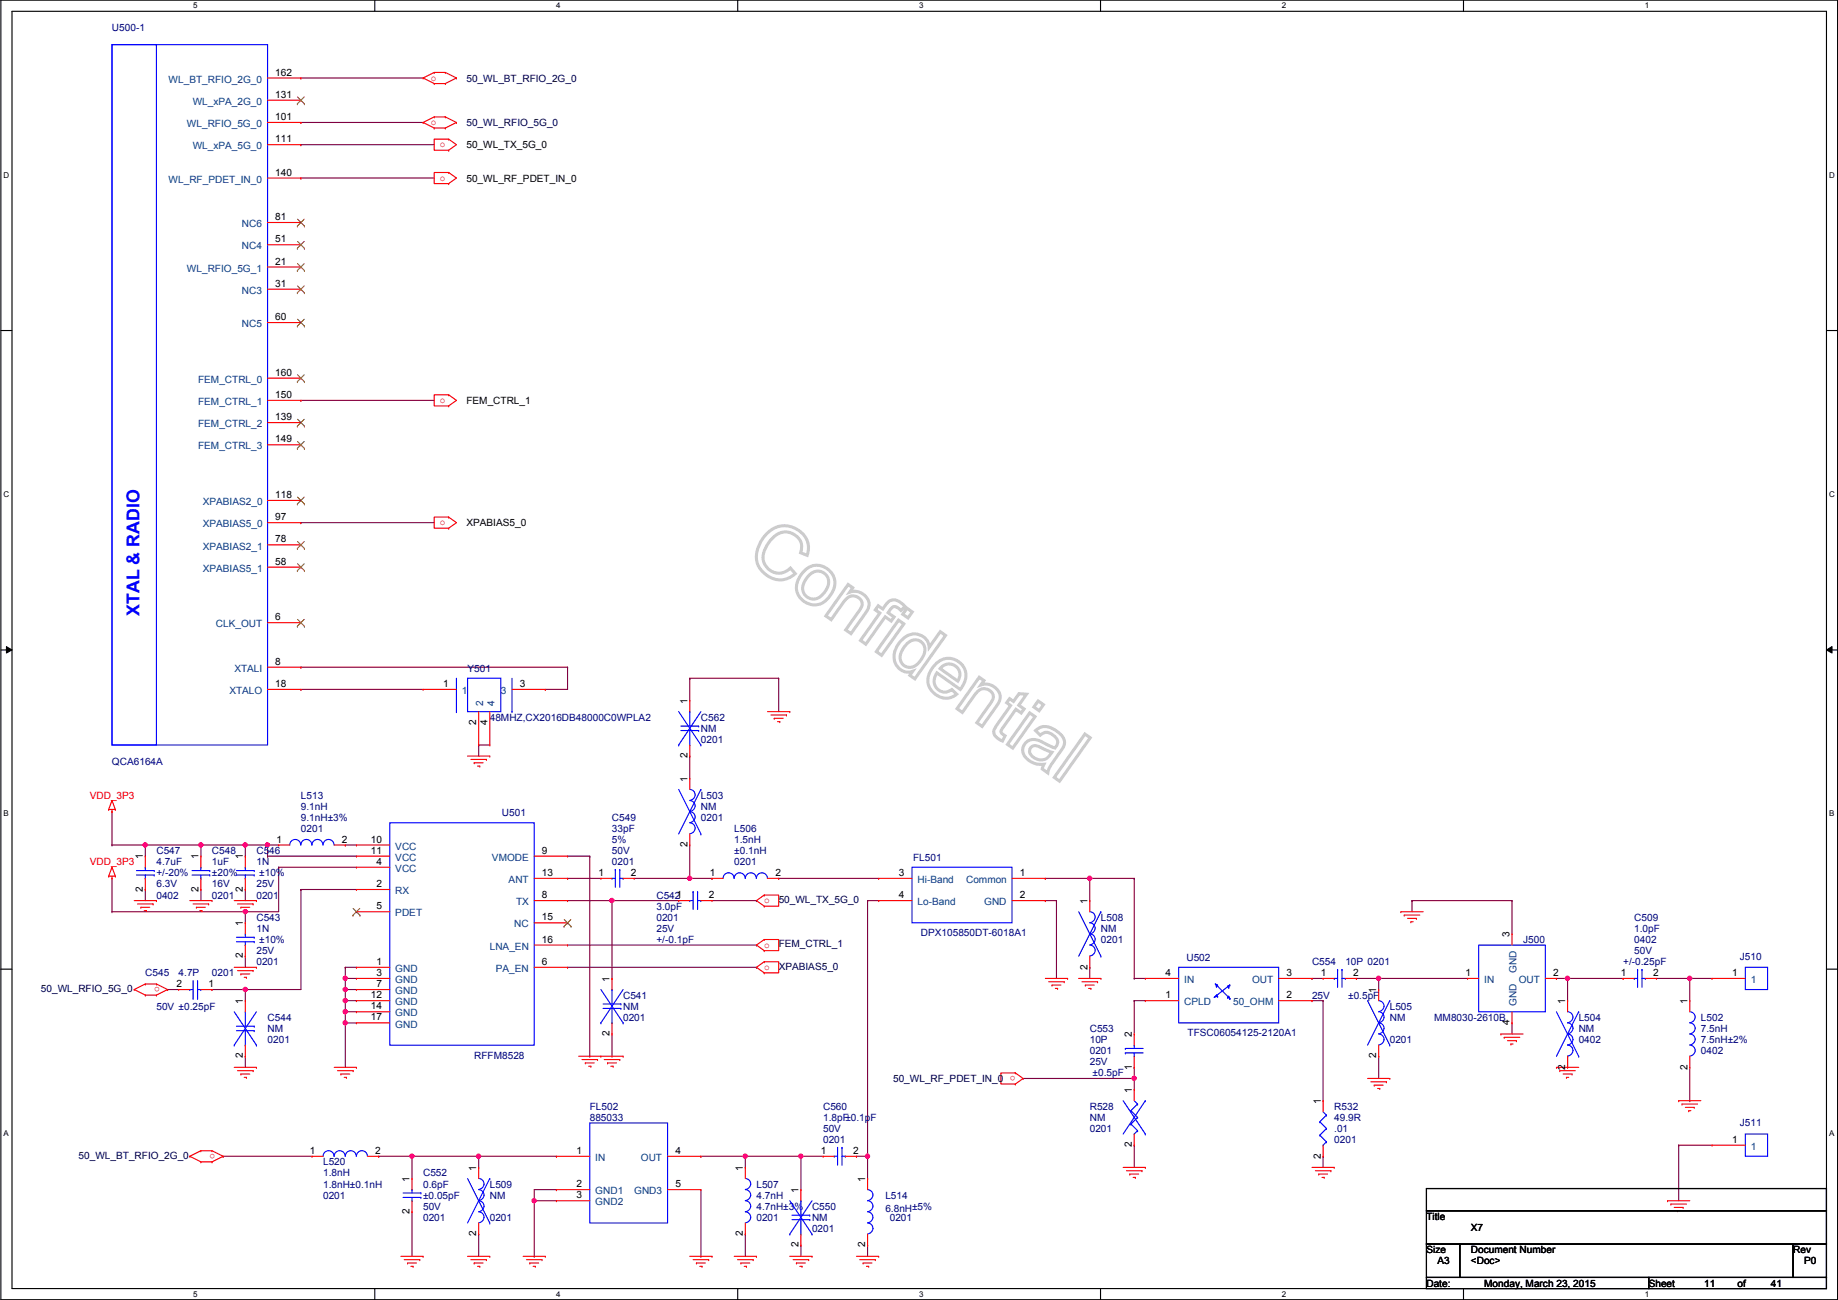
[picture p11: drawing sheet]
<svg xmlns="http://www.w3.org/2000/svg" width="420mm" height="297mm" viewBox="0 0 420 297" stroke-linecap="round" stroke-linejoin="round" font-family="sans-serif">
<defs><g id="words">
<text font-size="4.1" fill="#00f" x="31.9" y="140.8" transform="rotate(-90 31.9 140.8)">XTAL &amp; RADIO</text>
<g font-size="2.3" fill="#000080">
<text x="25.6" y="7.2">U500-1</text>
<text x="106.9" y="153.5">Y501</text>
<text x="112" y="164.7">48MHZ,CX2016DB48000C0WPLA2</text>
<text x="160.2" y="164.7">C562</text>
<text x="160.2" y="167.2">NM</text>
<text x="160.2" y="169.8">0201</text>
<text x="25.6" y="174.8">QCA6164A</text>
<text x="68.8" y="182.5">L513</text>
<text x="68.8" y="185">9.1nH</text>
<text x="160.2" y="182.5">L503</text>
<text x="160.2" y="185">NM</text>
<text x="68.8" y="187.5">9.1nH±3%</text>
<text x="68.8" y="190.1">0201</text>
<text x="114.8" y="186.5">U501</text>
<text x="139.9" y="187.5">C549</text>
<text x="139.9" y="190.1">33pF</text>
<text x="160.2" y="187.5">0201</text>
<text x="167.8" y="190.1">L506</text>
<text x="35.8" y="195.2">C547</text>
<text x="35.8" y="197.7">4.7uF</text>
<text x="48.5" y="195.2">C548</text>
<text x="48.5" y="197.7">1uF</text>
<text x="58.6" y="195.2">C546</text>
<text x="58.6" y="197.7">1N</text>
<text x="139.9" y="197.7">0201</text>
<text x="139.9" y="195.2">50V</text>
<text x="139.9" y="192.6">5%</text>
<text x="167.8" y="192.6">1.5nH</text>
<text x="167.8" y="195.2">±0.1nH</text>
<text x="167.8" y="197.7">0201</text>
<text x="208.7" y="196.7">FL501</text>
<text x="35.8" y="202.8">6.3V</text>
<text x="35.8" y="200.2">+/-20%</text>
<text x="48.5" y="202.8">16V</text>
<text x="48.5" y="200.2">±20%</text>
<text x="58.6" y="202.8">25V</text>
<text x="59.3" y="200.2">±10%</text>
<text x="35.8" y="205.3">0402</text>
<text x="48.5" y="205.3">0201</text>
<text x="58.6" y="205.3">0201</text>
<text x="150.1" y="205.3">C5421</text>
<text x="150.1" y="207.9">3.0pF</text>
<text x="58.6" y="210.4">C543</text>
<text x="58.6" y="212.9">1N</text>
<text x="59.3" y="215.5">±10%</text>
<text x="150.1" y="210.4">0201</text>
<text x="150.1" y="212.9">25V</text>
<text x="150.1" y="215.5">+/-0.1pF</text>
<text x="210.5" y="214">DPX105850DT-6018A1</text>
<text x="251.7" y="210.4">L508</text>
<text x="251.7" y="212.9">NM</text>
<text x="251.7" y="215.5">0201</text>
<text x="348.2" y="215.5">J500</text>
<text x="373.6" y="210.4">C509</text>
<text x="373.6" y="212.9">1.0pF</text>
<text x="373.6" y="215.5">0402</text>
<text x="58.6" y="220.6">0201</text>
<text x="58.6" y="218">25V</text>
<text x="271.2" y="219.5">U502</text>
<text x="299.9" y="220.6">C554</text>
<text x="307.5" y="220.6">10P 0201</text>
<text x="371" y="220.6">+/-0.25pF</text>
<text x="373.6" y="218">50V</text>
<text x="397.7" y="219.3">J510</text>
<text x="33.2" y="223.1">C545</text>
<text x="40.8" y="223.1">4.7P</text>
<text x="48.5" y="223.1">0201</text>
<text x="35.8" y="230.7">50V ±0.25pF</text>
<text x="61.2" y="233.3">C544</text>
<text x="142.4" y="228.2">C541</text>
<text x="142.4" y="230.7">NM</text>
<text x="142.4" y="233.3">0201</text>
<text x="299.9" y="228.2">25V</text>
<text x="308.2" y="228.2">±0.5pF</text>
<text x="317.7" y="230.7">L505</text>
<text x="317.7" y="233.3">NM</text>
<text x="327.9" y="233.3">MM8030-2610B</text>
<text x="360.9" y="233.3">L504</text>
<text x="388.8" y="233.3">L502</text>
<text x="61.2" y="235.8">NM</text>
<text x="61.2" y="238.3">0201</text>
<text x="249.1" y="235.8">C553</text>
<text x="249.1" y="238.3">10P</text>
<text x="271.5" y="236.8">TFSC06054125-2120A1</text>
<text x="317.7" y="238.3">0201</text>
<text x="360.9" y="235.8">NM</text>
<text x="360.9" y="238.3">0402</text>
<text x="388.8" y="235.8">7.5nH</text>
<text x="388.8" y="238.3">7.5nH±2%</text>
<text x="108.4" y="241.9">RFFM8528</text>
<text x="249.1" y="240.9">0201</text>
<text x="249.1" y="243.4">25V</text>
<text x="249.8" y="246">±0.5pF</text>
<text x="388.8" y="240.9">0402</text>
<text x="134.8" y="253.6">FL502</text>
<text x="134.8" y="256.1">885033</text>
<text x="188.2" y="253.6">C560</text>
<text x="188.2" y="256.1">1.8pF±0.1pF</text>
<text x="249.1" y="253.6">R528</text>
<text x="249.1" y="256.1">NM</text>
<text x="305" y="253.6">R532</text>
<text x="305" y="256.1">49.9R</text>
<text x="397.7" y="257.4">J511</text>
<text x="188.2" y="261.2">0201</text>
<text x="188.2" y="258.7">50V</text>
<text x="249.1" y="258.7">0201</text>
<text x="305" y="258.7">.01</text>
<text x="305" y="261.2">0201</text>
<text x="73.9" y="266.3">L520</text>
<text x="73.9" y="268.8">1.8nH</text>
<text x="96.7" y="268.8">C552</text>
<text x="73.9" y="271.4">1.8nH±0.1nH</text>
<text x="73.9" y="273.9">0201</text>
<text x="96.7" y="271.4">0.6pF</text>
<text x="96.7" y="273.9">±0.05pF</text>
<text x="112" y="271.4">L509</text>
<text x="112" y="273.9">NM</text>
<text x="172.9" y="271.4">L507</text>
<text x="172.9" y="273.9">4.7nH</text>
<text x="202.4" y="273.9">L514</text>
<text x="96.7" y="279">0201</text>
<text x="96.7" y="276.4">50V</text>
<text x="112" y="279">0201</text>
<text x="172.9" y="276.4">4.7nH±3%</text>
<text x="172.9" y="279">0201</text>
<text x="185.6" y="276.4">C550</text>
<text x="185.6" y="279">NM</text>
<text x="185.6" y="281.5">0201</text>
<text x="202.4" y="276.9">6.8nH±5%</text>
<text x="203.4" y="279">0201</text>
</g>
<g font-size="2.3">
<text x="62.9" y="17.3">162</text>
<text x="62.9" y="22.4">131</text>
<text x="62.9" y="27.4">101</text>
<text x="62.9" y="32.5">111</text>
<text x="106.6" y="33.9">50_WL_TX_5G_0</text>
<text x="62.9" y="40.1">140</text>
<text x="106.6" y="41.5">50_WL_RF_PDET_IN_0</text>
<text x="62.9" y="50.3">81</text>
<text x="62.9" y="55.4">51</text>
<text x="62.9" y="60.5">21</text>
<text x="62.9" y="65.5">31</text>
<text x="62.9" y="73.2">60</text>
<text x="62.9" y="85.9">160</text>
<text x="62.9" y="90.9">150</text>
<text x="106.6" y="92.3">FEM_CTRL_1</text>
<text x="62.9" y="96">139</text>
<text x="62.9" y="101.1">149</text>
<text x="62.9" y="113.8">118</text>
<text x="62.9" y="118.9">97</text>
<text x="62.9" y="124">78</text>
<text x="106.6" y="120.2">XPABIAS5_0</text>
<text x="62.9" y="129">58</text>
<text x="62.9" y="141.7">6</text>
<text x="62.9" y="151.9">8</text>
<text x="62.9" y="157">18</text>
<text x="101.3" y="157">1</text>
<text x="118.8" y="157">3</text>
<text x="157.1" y="160.8" transform="rotate(-90 157.1 160.8)">1</text>
<text x="108.9" y="165.7" transform="rotate(-90 108.9 165.7)">2</text>
<text x="111.4" y="165.7" transform="rotate(-90 111.4 165.7)">4</text>
<text x="157.1" y="173.3" transform="rotate(-90 157.1 173.3)">2</text>
<text x="157.1" y="178.6" transform="rotate(-90 157.1 178.6)">1</text>
<text x="32.7" y="196.4" transform="rotate(-90 32.7 196.4)">1</text>
<text x="45.4" y="196.4" transform="rotate(-90 45.4 196.4)">1</text>
<text x="55.5" y="196.4" transform="rotate(-90 55.5 196.4)">1</text>
<text x="63.2" y="192.5">1</text>
<text x="78.2" y="192.5">2</text>
<text x="84.8" y="192.5">10</text>
<text x="84.8" y="195.1">11</text>
<text x="86.1" y="197.6">4</text>
<text x="123.9" y="195.1">9</text>
<text x="157.1" y="193.6" transform="rotate(-90 157.1 193.6)">2</text>
<text x="32.7" y="203.8" transform="rotate(-90 32.7 203.8)">2</text>
<text x="45.4" y="203.8" transform="rotate(-90 45.4 203.8)">2</text>
<text x="55.5" y="203.8" transform="rotate(-90 55.5 203.8)">2</text>
<text x="86.1" y="202.7">2</text>
<text x="123.9" y="200.2">13</text>
<text x="136.9" y="200.2">1</text>
<text x="144.2" y="200.2">2</text>
<text x="162.3" y="200.2">1</text>
<text x="177.2" y="200.2">2</text>
<text x="205.4" y="200.2">3</text>
<text x="233.1" y="200.2">1</text>
<text x="86.1" y="207.8">5</text>
<text x="123.9" y="205.2">8</text>
<text x="162" y="205.2">2</text>
<text x="205.4" y="205.2">4</text>
<text x="233.1" y="205.2">2</text>
<text x="248.6" y="206.5" transform="rotate(-90 248.6 206.5)">1</text>
<text x="55.5" y="211.6" transform="rotate(-90 55.5 211.6)">1</text>
<text x="123.9" y="210.3">15</text>
<text x="123.9" y="215.4">16</text>
<text x="345.1" y="214.2" transform="rotate(-90 345.1 214.2)">3</text>
<text x="55.5" y="219" transform="rotate(-90 55.5 219)">2</text>
<text x="86.1" y="220.5">1</text>
<text x="123.9" y="220.5">6</text>
<text x="248.6" y="221.5" transform="rotate(-90 248.6 221.5)">2</text>
<text x="40.3" y="225.6">2</text>
<text x="47.7" y="225.6">1</text>
<text x="86.1" y="223">3</text>
<text x="86.1" y="225.6">7</text>
<text x="139.3" y="224.3" transform="rotate(-90 139.3 224.3)">1</text>
<text x="266.4" y="223">4</text>
<text x="294.1" y="223">3</text>
<text x="302" y="223">1</text>
<text x="309.3" y="223">2</text>
<text x="314.6" y="226.9" transform="rotate(-90 314.6 226.9)">1</text>
<text x="335" y="223">1</text>
<text x="355" y="223">2</text>
<text x="370.5" y="223">1</text>
<text x="377.9" y="223">2</text>
<text x="395.9" y="223">1</text>
<text x="55.5" y="229.4" transform="rotate(-90 55.5 229.4)">1</text>
<text x="84.8" y="228.1">12</text>
<text x="84.8" y="230.6">14</text>
<text x="84.8" y="233.2">17</text>
<text x="266.4" y="228.1">1</text>
<text x="294.1" y="228.1">2</text>
<text x="357.8" y="229.4" transform="rotate(-90 357.8 229.4)">1</text>
<text x="385.7" y="229.4" transform="rotate(-90 385.7 229.4)">1</text>
<text x="139.3" y="236.8" transform="rotate(-90 139.3 236.8)">2</text>
<text x="258.7" y="237" transform="rotate(-90 258.7 237)">2</text>
<text x="345.1" y="234.2" transform="rotate(-90 345.1 234.2)">4</text>
<text x="55.5" y="241.9" transform="rotate(-90 55.5 241.9)">2</text>
<text x="258.7" y="244.4" transform="rotate(-90 258.7 244.4)">1</text>
<text x="314.6" y="241.9" transform="rotate(-90 314.6 241.9)">2</text>
<text x="357.8" y="244.4" transform="rotate(-90 357.8 244.4)">2</text>
<text x="385.7" y="244.4" transform="rotate(-90 385.7 244.4)">2</text>
<text x="258.7" y="249.7" transform="rotate(-90 258.7 249.7)">1</text>
<text x="301.9" y="252.3" transform="rotate(-90 301.9 252.3)">1</text>
<text x="70.8" y="263.7">1</text>
<text x="85.8" y="263.7">2</text>
<text x="131.8" y="263.7">1</text>
<text x="154.4" y="263.7">4</text>
<text x="187.7" y="263.7">1</text>
<text x="195" y="263.7">2</text>
<text x="258.7" y="262.2" transform="rotate(-90 258.7 262.2)">2</text>
<text x="395.9" y="261.1">1</text>
<text x="108.9" y="267.5" transform="rotate(-90 108.9 267.5)">1</text>
<text x="169.8" y="267.5" transform="rotate(-90 169.8 267.5)">1</text>
<text x="301.9" y="264.7" transform="rotate(-90 301.9 264.7)">2</text>
<text x="93.6" y="270" transform="rotate(-90 93.6 270)">1</text>
<text x="131.8" y="271.3">2</text>
<text x="131.8" y="273.8">3</text>
<text x="154.4" y="271.3">5</text>
<text x="182.5" y="272.6" transform="rotate(-90 182.5 272.6)">1</text>
<text x="197.8" y="270" transform="rotate(-90 197.8 270)">1</text>
<text x="93.6" y="277.4" transform="rotate(-90 93.6 277.4)">2</text>
<text x="326.1" y="278.7">Title</text>
<text x="336.2" y="281.3">X7</text>
<text x="108.9" y="282.5" transform="rotate(-90 108.9 282.5)">2</text>
<text x="169.8" y="282.5" transform="rotate(-90 169.8 282.5)">2</text>
<text x="182.5" y="285" transform="rotate(-90 182.5 285)">2</text>
<text x="197.8" y="285" transform="rotate(-90 197.8 285)">2</text>
<text x="326.1" y="286.3">Size</text>
<text x="336.2" y="286.3">Document Number</text>
<text x="409.9" y="286.3">Rev</text>
<text x="326.1" y="294">Date:</text>
<text x="328.6" y="288.9">A3</text>
<text x="336.2" y="288.9">&lt;Doc&gt;</text>
<text x="339.3" y="294">Monday, March 23, 2015</text>
<text x="376.9" y="294">Sheet</text>
<text x="389.6" y="294">11</text>
<text x="397.2" y="294">of</text>
<text x="404.8" y="294">41</text>
<text x="412.4" y="288.9">P0</text>
</g>
<g font-size="2.3" fill="#004080">
<text x="38.6" y="18.9">WL_BT_RFIO_2G_0</text>
<text x="44.1" y="24">WL_xPA_2G_0</text>
<text x="42.7" y="29">WL_RFIO_5G_0</text>
<text x="44.1" y="34.1">WL_xPA_5G_0</text>
<text x="38.6" y="41.7">WL_RF_PDET_IN_0</text>
<text x="55.3" y="51.9">NC6</text>
<text x="55.3" y="57">NC4</text>
<text x="42.7" y="62.1">WL_RFIO_5G_1</text>
<text x="55.3" y="67.1">NC3</text>
<text x="55.3" y="74.8">NC5</text>
<text x="45.3" y="87.5">FEM_CTRL_0</text>
<text x="45.3" y="92.5">FEM_CTRL_1</text>
<text x="45.3" y="97.6">FEM_CTRL_2</text>
<text x="45.3" y="102.7">FEM_CTRL_3</text>
<text x="46.3" y="115.4">XPABIAS2_0</text>
<text x="46.3" y="120.5">XPABIAS5_0</text>
<text x="46.3" y="125.6">XPABIAS2_1</text>
<text x="46.3" y="130.6">XPABIAS5_1</text>
<text x="49.3" y="143.3">CLK_OUT</text>
<text x="53.6" y="153.5">XTALI</text>
<text x="52.4" y="158.6">XTALO</text>
<text x="105.6" y="158.6">1</text>
<text x="110.5" y="161.3" transform="rotate(-90 110.5 161.3)">2</text>
<text x="113" y="161.3" transform="rotate(-90 113 161.3)">4</text>
<text x="114.5" y="158.6">3</text>
<text x="90.4" y="194.1">VCC</text>
<text x="90.4" y="196.7">VCC</text>
<text x="112.5" y="196.7">VMODE</text>
<text x="90.4" y="199.2">VCC</text>
<text x="116.3" y="201.8">ANT</text>
<text x="209.8" y="201.8">Hi-Band</text>
<text x="220.8" y="201.8">Common</text>
<text x="90.4" y="204.3">RX</text>
<text x="90.4" y="209.4">PDET</text>
<text x="118" y="206.8">TX</text>
<text x="209.8" y="206.8">Lo-Band</text>
<text x="225" y="206.8">GND</text>
<text x="117.5" y="211.9">NC</text>
<text x="112" y="217">LNA_EN</text>
<text x="90.4" y="222.1">GND</text>
<text x="90.4" y="224.6">GND</text>
<text x="90.4" y="227.2">GND</text>
<text x="113.4" y="222.1">PA_EN</text>
<text x="270.7" y="224.6">IN</text>
<text x="286.2" y="224.6">OUT</text>
<text x="339.3" y="224.6">IN</text>
<text x="346.7" y="222.3" transform="rotate(-90 346.7 222.3)">GND</text>
<text x="347.2" y="224.6">OUT</text>
<text x="400.3" y="224.6">1</text>
<text x="90.4" y="229.7">GND</text>
<text x="90.4" y="232.2">GND</text>
<text x="270.7" y="229.7">CPLD</text>
<text x="281.9" y="229.7">50_OHM</text>
<text x="346.7" y="229.9" transform="rotate(-90 346.7 229.9)">GND</text>
<text x="90.4" y="234.8">GND</text>
<text x="400.3" y="262.7">1</text>
<text x="136.1" y="265.3">IN</text>
<text x="146.5" y="265.3">OUT</text>
<text x="136.1" y="272.9">GND1</text>
<text x="136.1" y="275.4">GND2</text>
<text x="145" y="272.9">GND3</text>
</g>
<g font-size="2.3" fill="#f00">
<text x="98.5" y="18.4">o</text>
<text x="98.5" y="28.6">o</text>
<text x="100.5" y="33.7">o</text>
<text x="100.5" y="41.3">o</text>
<text x="100.5" y="92.1">o</text>
<text x="100.5" y="120">o</text>
<text x="20.5" y="182.5">VDD_3P3</text>
<text x="20.5" y="197.7">VDD_3P3</text>
<text x="174.7" y="206.4">o</text>
<text x="174.7" y="216.5">o</text>
<text x="174.7" y="221.6">o</text>
<text x="36.5" y="225.5" transform="rotate(180 36.5 225.5)">o</text>
<text x="232.1" y="245.8" transform="rotate(180 232.1 245.8)">o</text>
<text x="49.2" y="263.6" transform="rotate(180 49.2 263.6)">o</text>
</g>
<g font-size="2.3" fill="#000040">
<text x="106.6" y="18.6">50_WL_BT_RFIO_2G_0</text>
<text x="106.6" y="28.8">50_WL_RFIO_5G_0</text>
<text x="178" y="206.3">50_WL_TX_5G_0</text>
<text x="178" y="216.5">FEM_CTRL_1</text>
<text x="178" y="221.6">XPABIAS5_0</text>
<text x="9.3" y="226.7">50_WL_RFIO_5G_0</text>
<text x="204.2" y="247.2">50_WL_RF_PDET_IN_0</text>
<text x="18" y="264.8">50_WL_BT_RFIO_2G_0</text>
</g>
<g font-size="1.8">
<text x="44.2" y="1.9">5</text>
<text x="127.1" y="1.9">4</text>
<text x="210.1" y="1.9">3</text>
<text x="293" y="1.9">2</text>
<text x="376" y="1.9">1</text>
<text x=".8" y="40.6">D</text>
<text x="418.2" y="40.6">D</text>
<text x=".8" y="113.6">C</text>
<text x="418.2" y="113.6">C</text>
<text x=".8" y="186.6">B</text>
<text x="418.2" y="186.6">B</text>
<text x=".8" y="259.5">A</text>
<text x="418.2" y="259.5">A</text>
<text x="44.2" y="296.3">5</text>
<text x="127.1" y="296.3">4</text>
<text x="210.1" y="296.3">3</text>
<text x="293" y="296.3">2</text>
<text x="376" y="296.3">1</text>
</g>
</g></defs>
<path d="M.2 0h419.9v297h-419.9zM2.7 2.6h414.8v291.8h-414.8z" fill="none" stroke="#000" stroke-width=".25"/>
<g fill="#fff">
<path d="M44.2 .3h1v2h-1z"/>
<path d="M44.2 294.7h1v2h-1z"/>
</g>
<path d="M85.7 0v2.6M85.7 294.4v2.6" fill="none" stroke="#000" stroke-width=".25"/>
<g fill="#fff">
<path d="M127.1 .3h1v2h-1z"/>
<path d="M127.1 294.7h1v2h-1z"/>
</g>
<path d="M168.6 0v2.6M168.6 294.4v2.6" fill="none" stroke="#000" stroke-width=".25"/>
<g fill="#fff">
<path d="M210.1 .3h1v2h-1z"/>
<path d="M210.1 294.7h1v2h-1z"/>
</g>
<path d="M251.6 0v2.6M251.6 294.4v2.6" fill="none" stroke="#000" stroke-width=".25"/>
<g fill="#fff">
<path d="M293 .3h1v2h-1z"/>
<path d="M293 294.7h1v2h-1z"/>
</g>
<path d="M334.5 0v2.6M334.5 294.4v2.6" fill="none" stroke="#000" stroke-width=".25"/>
<g fill="#fff">
<path d="M376 .3h1v2h-1z"/>
<path d="M376 294.7h1v2h-1z"/>
<path d="M.8 39h1.3v2h-1.3z"/>
<path d="M418.2 39h1.2v2h-1.2z"/>
<path d="M.8 112h1.3v2h-1.3z"/>
<path d="M418.2 112h1.2v2h-1.2z"/>
</g>
<path d="M.2 75.5h2.5M417.5 75.5h2.6" fill="none" stroke="#000" stroke-width=".25"/>
<g fill="#fff">
<path d="M.8 185h1.2v1.9h-1.2z"/>
<path d="M418.2 185h1.1v1.9h-1.1z"/>
</g>
<path d="M.2 148.5h2.5M417.5 148.5h2.6" fill="none" stroke="#000" stroke-width=".25"/>
<path d="M1.5 147.7l1.2 .8-1.2 .7zM417.5 148.5l1.3-.8v1.5z" fill="#000"/>
<path d="M1.5 147.7l1.2 .8-1.2 .7zM417.5 148.5l1.3-.8v1.5z" fill="none" stroke="#000" stroke-width=".23"/>
<g fill="#fff">
<path d="M.8 257.9h1.2v2h-1.2z"/>
<path d="M418.2 257.9h1.1v2h-1.1z"/>
</g>
<path d="M.2 221.4h2.5M417.5 221.4h2.6" fill="none" stroke="#000" stroke-width=".25"/>
<g fill="none" stroke="#800040" stroke-width=".25">
<path d="M241.5 205.8h.1M241.5 205.8v17.8M259.3 228.6h.1M259.3 228.6v7.7M233.9 246.4h.1M259.3 243.9h.1M259.3 243.9v2.5h-25.4M122.1 274.4h.1M122.1 271.8v2.6M259.3 261.7h.1M259.3 261.7v5M170.4 282h.1"/>
<path d="M170.4 282v5.1M183.1 284.5h.1M183.1 284.5v2.6M198.3 284.5h.1M198.3 284.5v2.6"/>
</g>
<circle cx="259.3" cy="246.4" r=".49" fill="#f0f"/>
<circle cx="259.3" cy="246.4" r=".49" fill="none" stroke="#f0f" stroke-width=".25"/>
<path d="M25.6 185.5h.1M25.6 185.5v7.6M56.1 193.1h5.1M61.2 193.1h.1M78.9 193.1h.1M78.9 193.1h2.6M259.3 246.4h.1M259.3 246.4v2.6" fill="none" stroke="#800040" stroke-width=".25"/>
<circle cx="61.1" cy="193.1" r=".49" fill="#f0f"/>
<circle cx="61.1" cy="193.1" r=".49" fill="none" stroke="#f0f" stroke-width=".25"/>
<path d="M45.9 193.1h.1M45.9 193.1v2.5M45.9 193.1h10.2M56.1 193.1h.1M56.1 193.1v2.5" fill="none" stroke="#800040" stroke-width=".25"/>
<circle cx="56.1" cy="193.1" r=".49" fill="#f0f"/>
<circle cx="56.1" cy="193.1" r=".49" fill="none" stroke="#f0f" stroke-width=".25"/>
<circle cx="45.9" cy="193.1" r=".49" fill="#f0f"/>
<circle cx="45.9" cy="193.1" r=".49" fill="none" stroke="#f0f" stroke-width=".25"/>
<path d="M25.6 193.1h.1M25.6 193.1h20.3M33.2 193.1h.1M33.2 193.1v2.5M33.2 203.2h.1M33.2 203.2v2.6M45.9 203.2h.1M45.9 203.2v2.6M56.1 203.2h.1M56.1 218.5h.1M56.1 203.2v2.6M56.1 218.5v2.5" fill="none" stroke="#800040" stroke-width=".25"/>
<circle cx="33.2" cy="193.1" r=".49" fill="#f0f"/>
<circle cx="33.2" cy="193.1" r=".49" fill="none" stroke="#f0f" stroke-width=".25"/>
<path d="M61.2 195.6h.1M61.2 195.6h20.3M63.7 198.2h.1M63.7 198.2h17.8M63.7 198.2v10.1M25.6 208.3h.1M25.6 208.3h30.5" fill="none" stroke="#800040" stroke-width=".25"/>
<circle cx="56.1" cy="208.3" r=".49" fill="#f0f"/>
<circle cx="56.1" cy="208.3" r=".49" fill="none" stroke="#f0f" stroke-width=".25"/>
<path d="M25.6 200.7h.1M25.6 200.7v7.6M56.1 208.3h.1M56.1 208.3v2.6M56.1 208.3h7.6M48.5 226.1h.1M48.5 226.1h7.6" fill="none" stroke="#800040" stroke-width=".25"/>
<circle cx="56.1" cy="226.1" r=".49" fill="#f0f"/>
<circle cx="56.1" cy="226.1" r=".49" fill="none" stroke="#f0f" stroke-width=".25"/>
<path d="M68.8 203.2h.1M68.8 203.2v22.9h-12.7M68.8 203.2h12.7M38.3 226.1h.1M38.3 226.1h2.5M56.1 226.1h.1M56.1 226.1v2.5M78.9 221h.1M78.9 223.6h.1M78.9 221v5.1M56.1 241.3h.1M56.1 241.3v2.6" fill="none" stroke="#800040" stroke-width=".25"/>
<circle cx="78.9" cy="226.1" r=".49" fill="#f0f"/>
<circle cx="78.9" cy="226.1" r=".49" fill="none" stroke="#f0f" stroke-width=".25"/>
<circle cx="78.9" cy="223.5" r=".49" fill="#f0f"/>
<circle cx="78.9" cy="223.5" r=".49" fill="none" stroke="#f0f" stroke-width=".25"/>
<path d="M78.9 226.1h.1M78.9 228.6h.1M78.9 231.2h.1M78.9 233.7h.1M78.9 226.1v17.8" fill="none" stroke="#800040" stroke-width=".25"/>
<circle cx="78.9" cy="233.7" r=".49" fill="#f0f"/>
<circle cx="78.9" cy="233.7" r=".49" fill="none" stroke="#f0f" stroke-width=".25"/>
<path d="M78.9 221h.1M78.9 223.6h.1M78.9 226.1h.1M78.9 228.6h.1M78.9 221h2.6M78.9 223.6h2.6M78.9 226.1h2.6M78.9 228.6h2.6" fill="none" stroke="#800040" stroke-width=".25"/>
<circle cx="78.9" cy="228.6" r=".49" fill="#f0f"/>
<circle cx="78.9" cy="228.6" r=".49" fill="none" stroke="#f0f" stroke-width=".25"/>
<path d="M78.9 231.2h.1M78.9 231.2h2.6" fill="none" stroke="#800040" stroke-width=".25"/>
<circle cx="78.9" cy="231.2" r=".49" fill="#f0f"/>
<circle cx="78.9" cy="231.2" r=".49" fill="none" stroke="#f0f" stroke-width=".25"/>
<g fill="none" stroke="#800040" stroke-width=".25">
<path d="M157.7 155h.1M157.7 155v5.1M157.7 155h20.3M178 155h.1M178 155v7.6M157.7 172.8h.1M157.7 172.8v5M129.7 200.7h.1M129.7 200.7h7.7M129.7 205.8h10.2M129.7 215.9h43.2M139.9 205.8h.1"/>
<path d="M145 200.7h12.7M157.7 200.7h.1M172.9 215.9h.1M178 200.7h.1M178 200.7h22.9M78.9 233.7h.1M78.9 233.7h2.6M129.7 221h43.2M172.9 221h.1M86.6 264.2h.1M86.6 264.2h22.8M94.2 264.2h.1"/>
<path d="M94.2 264.2v5.1"/>
</g>
<circle cx="109.4" cy="264.2" r=".49" fill="#f0f"/>
<circle cx="109.4" cy="264.2" r=".49" fill="none" stroke="#f0f" stroke-width=".25"/>
<circle cx="94.2" cy="264.2" r=".49" fill="#f0f"/>
<circle cx="94.2" cy="264.2" r=".49" fill="none" stroke="#f0f" stroke-width=".25"/>
<path d="M198.3 205.8h.1M198.3 205.8v58.4M51 264.2h.1M51 264.2h20.3M94.2 276.9h.1M94.2 276.9v10.2M109.4 264.2h.1M109.4 264.2v2.5M109.4 264.2h17.8M127.2 264.2h.1M109.4 282h.1M109.4 282v5.1" fill="none" stroke="#800040" stroke-width=".25"/>
<circle cx="198.3" cy="264.2" r=".49" fill="#f0f"/>
<circle cx="198.3" cy="264.2" r=".49" fill="none" stroke="#f0f" stroke-width=".25"/>
<path d="M198.3 205.8h.1M198.3 205.8h2.6M183.1 264.2h.1M183.1 264.2h5.1M183.1 264.2v7.6M195.8 264.2h.1M195.8 264.2h2.5v5.1M198.3 269.3h.1" fill="none" stroke="#800040" stroke-width=".25"/>
<circle cx="183.1" cy="264.2" r=".49" fill="#f0f"/>
<circle cx="183.1" cy="264.2" r=".49" fill="none" stroke="#f0f" stroke-width=".25"/>
<path d="M239 205.8h.1M239 200.7h.1M239 205.8h2.5M239 200.7h20.3M249.1 200.7h.1M249.1 200.7v5.1M249.1 221h.1M249.1 221v2.6" fill="none" stroke="#800040" stroke-width=".25"/>
<circle cx="249.1" cy="200.7" r=".49" fill="#f0f"/>
<circle cx="249.1" cy="200.7" r=".49" fill="none" stroke="#f0f" stroke-width=".25"/>
<path d="M259.3 200.7h.1M259.3 200.7v22.9M259.3 223.6h.1M259.3 228.6h.1M259.3 223.6h2.5M259.3 228.6h2.5M299.9 223.6h.1M299.9 223.6h2.6M315.2 223.6h.1M315.2 223.6h20.3" fill="none" stroke="#800040" stroke-width=".25"/>
<circle cx="315.1" cy="223.5" r=".49" fill="#f0f"/>
<circle cx="315.1" cy="223.5" r=".49" fill="none" stroke="#f0f" stroke-width=".25"/>
<g fill="none" stroke="#800040" stroke-width=".25">
<path d="M322.8 205.8h.1M322.8 205.8v2.5M322.8 205.8h22.8M345.6 205.8h.1M345.6 205.8v7.6M310.1 223.6h.1M310.1 223.6h5.1M315.2 223.6h.1M315.2 223.6v2.5M355.8 223.6h.1M355.8 223.6h15.2M371 223.6h.1"/>
<path d="M378.7 223.6h7.6M386.3 223.6h.1M386.3 223.6v5M315.2 241.3h.1M315.2 241.3v5.1M358.3 241.3h.1M358.3 241.3v2.6"/>
</g>
<circle cx="386.3" cy="223.5" r=".49" fill="#f0f"/>
<circle cx="386.3" cy="223.5" r=".49" fill="none" stroke="#f0f" stroke-width=".25"/>
<path d="M358.3 223.6h.1M358.3 223.6v5M386.3 223.6h.1M386.3 223.6h5.1" fill="none" stroke="#800040" stroke-width=".25"/>
<circle cx="358.3" cy="223.5" r=".49" fill="#f0f"/>
<circle cx="358.3" cy="223.5" r=".49" fill="none" stroke="#f0f" stroke-width=".25"/>
<path d="M160.2 264.2h.1M160.2 264.2h10.2M170.4 264.2h.1M170.4 264.2v2.5" fill="none" stroke="#800040" stroke-width=".25"/>
<circle cx="170.4" cy="264.2" r=".49" fill="#f0f"/>
<circle cx="170.4" cy="264.2" r=".49" fill="none" stroke="#f0f" stroke-width=".25"/>
<g fill="none" stroke="#800040" stroke-width=".25">
<path d="M68.8 17.8h.1M68.8 17.8h27.9M68.8 28h.1M68.8 33.1h.1M68.8 28h27.9M68.8 33.1h30.5M68.8 40.7h.1M68.8 40.7h30.5M68.8 91.5h.1M68.8 91.5h30.5M68.8 119.4h.1M68.8 119.4h30.5"/>
<path d="M68.8 152.4h.1M68.8 157.5h.1M68.8 152.4h60.9M68.8 157.5h27.9M124.7 157.5h.1M129.7 152.4h.1M129.7 152.4v5.1h-5M109.4 170.2h.1M109.4 170.2h2.6M109.4 170.2v2.6M157.7 193.1v7.6M139.9 205.8h.1"/>
<path d="M139.9 205.8h15.2M157.7 200.7h.1M157.7 200.7h5.1M162.8 200.7h.1M162.8 205.8h10.1M172.9 205.8h.1M299.9 228.6h.1M299.9 228.6h2.6M302.5 228.6h.1M302.5 228.6v22.9M345.6 233.7h.1M345.6 233.7v2.6"/>
<path d="M170.4 264.2h.1M170.4 264.2h12.7M302.5 264.2h.1M302.5 264.2v2.5M383.7 261.7h.1M383.7 261.7v12.7M383.7 261.7h7.7"/>
</g>
<circle cx="157.7" cy="200.7" r=".49" fill="#f0f"/>
<circle cx="157.7" cy="200.7" r=".49" fill="none" stroke="#f0f" stroke-width=".25"/>
<path d="M139.9 205.8v17.8M139.9 223.6h.1" fill="none" stroke="#800040" stroke-width=".25"/>
<circle cx="139.9" cy="205.8" r=".49" fill="#f0f"/>
<circle cx="139.9" cy="205.8" r=".49" fill="none" stroke="#f0f" stroke-width=".25"/>
<path d="M129.7 195.6h5.1M134.8 195.6h.1M134.8 195.6v45.7M134.8 241.3h.1M122.1 274.4h.1M122.1 271.8h5.1M122.1 274.4h5.1M122.1 274.4v12.7M127.2 271.8h.1M160.2 271.8v15.3M122.1 287.1h.1M160.2 287.1h.1" fill="none" stroke="#800040" stroke-width=".25"/>
<circle cx="122.1" cy="274.3" r=".49" fill="#f0f"/>
<circle cx="122.1" cy="274.3" r=".49" fill="none" stroke="#f0f" stroke-width=".25"/>
<path d="M61.2 193.1h.1M61.2 195.6h.1M61.2 193.1h2.5M61.2 193.1v2.5M139.9 236.3v5M139.9 241.3h.1M386.3 251.5h.1M386.3 243.9v7.6" fill="none" stroke="#800040" stroke-width=".25"/>
<g fill="none" stroke="#f00" stroke-width=".25">
<path d="M61.2 17.8h7.6M68.8 17.8h.1M96.7 17.8h.1M96.7 17.8l2.6 1.3M99.3 16.6h.1M99.3 19.1h.1M99.3 16.6l-2.6 1.2M99.3 16.6h2.5M99.3 19.1h2.5M101.8 16.6h.1M101.8 19.1h.1M101.8 16.6l2.5 1.2"/>
<path d="M104.3 17.8h.1M104.3 17.8l-2.5 1.3M61.2 28h7.6M61.2 33.1h7.6M61.2 22.9h7.6M68.8 28h.1M68.8 33.1h.1M68.8 22.9h.1M96.7 28h.1M96.7 28l2.6 1.3M99.3 26.7h.1M99.3 29.3h.1"/>
<path d="M99.3 26.7l-2.6 1.3M99.3 26.7h2.5M99.3 29.3h2.5M101.8 26.7h.1M101.8 29.3h.1M101.8 26.7l2.5 1.3M102.6 31.8h.1M102.6 34.3h.1M102.6 31.8h-3.3v2.5h3.3M102.6 39.4h.1M102.6 39.4h-3.3v2.6h3.3M102.6 31.8l1.7 1.3-1.7 1.2"/>
<path d="M102.6 39.4l1.7 1.3-1.7 1.3M104.3 28h.1M104.3 28l-2.5 1.3M61.2 55.9h7.6M61.2 50.8h7.6M61.2 40.7h7.6M68.8 55.9h.1M68.8 50.8h.1M68.8 40.7h.1M102.6 42h.1M61.2 61h7.6M61.2 66.1h7.6"/>
<path d="M61.2 73.7h7.6M68.8 61h.1M68.8 66.1h.1M68.8 73.7h.1M61.2 86.4h7.6M61.2 91.5h7.6M61.2 96.6h7.6M68.8 86.4h.1M68.8 91.5h.1M68.8 96.6h.1M102.6 90.2h.1M102.6 92.8h.1"/>
<path d="M102.6 90.2h-3.3v2.6h3.3M102.6 90.2l1.7 1.3-1.7 1.3M61.2 114.3h7.6M61.2 119.4h7.6M61.2 101.6h7.6M68.8 114.3h.1M68.8 119.4h.1M68.8 101.6h.1M102.6 118.2h.1M102.6 118.2h-3.3v2.5h3.3M102.6 118.2l1.7 1.2-1.7 1.3M61.2 124.5h7.6"/>
<path d="M61.2 129.6h7.6M68.8 124.5h.1M68.8 129.6h.1M102.6 120.7h.1M61.2 152.4h7.6M61.2 157.5h7.6M61.2 142.3h7.6M68.8 152.4h.1M68.8 157.5h.1M68.8 142.3h.1M96.7 157.5h.1M96.7 157.5h7.6"/>
<path d="M117 157.5h7.7M124.7 157.5h.1M106.9 172.8h5.1M107.6 173.5h3.6M108.4 174.3h.1M108.4 174.3h2M109.2 175h.5M109.4 170.2h.1M109.4 162.6v7.6M109.7 175h.1M111.2 173.5h.1M112 172.8h.1"/>
<path d="M112 170.2h.1M112 162.6v7.6M157.7 160.1h.1M157.7 172.8h.1M157.7 177.8h.1M157.7 160.1v2.5M157.7 170.2v2.6M157.7 177.8v2.6M175.5 162.6h5M176.2 163.4h3.6M177 164.1h.1M177 164.1h2"/>
<path d="M177.7 164.9h.6M178.3 164.9h.1M179.8 163.4h.1M180.5 162.6h.1M24.8 185h.1M24.8 185h1.6M25.6 198.2h.1M25.6 185.5h.1M25.6 182.9h.1M25.6 185v.5M25.6 198.2l-.8 2M25.6 198.2l.8 2"/>
<path d="M25.6 182.9l-.8 2.1M25.6 182.9l.8 2.1M26.4 185h.1M33.2 195.6h.1M33.2 195.6v2.6M45.9 195.6h.1M45.9 195.6v2.6M56.1 195.6h.1M56.1 195.6v2.6M63.7 193.1h.1M63.7 193.1h2.5M76.4 193.1h2.5"/>
<path d="M78.9 193.1h.1M81.5 198.2h.1M81.5 193.1h.1M81.5 195.6h.1M81.5 198.2h7.6M81.5 195.6h7.6M81.5 193.1h7.6M122.1 195.6h7.6M129.7 195.6h.1M157.7 193.1h.1M157.7 190.5v2.6M24.8 200.2h.1"/>
<path d="M24.8 200.2h1.6M25.6 200.7h.1M25.6 200.2v.5M26.4 200.2h.1M30.7 205.8h5.1M31.4 206.5h3.6M32.2 207.3h.1M32.2 207.3h2M33 208.1h.5M33.2 203.2h.1M33.2 200.7v2.5M33.5 208.1h.1"/>
<path d="M35 206.5h.1M35.8 205.8h.1M43.4 205.8h5.1M44.1 206.5h3.6M44.9 207.3h.1M44.9 207.3h2M45.7 208.1h.5M45.9 203.2h.1M45.9 200.7v2.5M46.2 208.1h.1M47.7 206.5h.1M48.5 205.8h.1"/>
<path d="M53.5 205.8h5.1M54.3 206.5h3.6M55.1 207.3h.1M55.1 207.3h2M55.8 208.1h.5M56.1 210.9h.1M56.1 218.5h.1M56.1 203.2h.1M56.1 200.7v2.5M56.1 210.9v2.5M56.1 215.9v2.6M56.3 208.1h.1"/>
<path d="M57.9 206.5h.1M58.6 205.8h.1M81.5 203.2h.1M81.5 208.3h.1M81.5 208.3h7.6M81.5 203.2h7.6M122.1 205.8h7.6M122.1 200.7h7.6M122.1 210.9h7.6M122.1 215.9h7.6M129.7 205.8h.1M129.7 200.7h.1"/>
<path d="M129.7 210.9h.1M129.7 215.9h.1M137.4 200.7h.1M137.4 200.7h2.5M142.4 200.7h2.6M145 200.7h.1M155.1 205.8h.1M155.1 205.8h2.6M160.2 205.8h2.6M162.8 200.7h.1M162.8 205.8h.1M162.8 200.7h2.5"/>
<path d="M174.7 214.7h.1M174.7 217.2h.1M174.7 214.7h3.3v2.5h-3.3M174.7 219.8h.1M174.7 219.8h3.3v2.5h-3.3M174.7 204.5h.1M174.7 207.1h.1M174.7 204.5h3.3v2.6h-3.3M174.7 214.7l-1.8 1.2 1.8 1.3M174.7 219.8l-1.8 1.2 1.8 1.3M174.7 204.5l-1.8 1.3 1.8 1.3M175.5 200.7h2.5"/>
<path d="M178 200.7h.1M200.9 200.7h.1M200.9 205.8h.1M200.9 205.8h7.6M200.9 200.7h7.6M231.3 205.8h7.7M231.3 200.7h7.7M239 205.8h.1M239 200.7h.1M249.1 205.8h.1M249.1 205.8v2.5M249.1 218.5v2.5"/>
<path d="M320.2 208.3h.1M320.2 208.3h5.1M321 209.1h.1M321 209.1h3.6M321.8 209.8h2M322.5 210.6h.1M322.5 210.6h.5M323.8 209.8h.1M345.6 213.4h.1M345.6 213.4v2.5M30.7 226.1h.1M30.7 226.1l2.5 1.3"/>
<path d="M33.2 227.4h.1M33.2 224.8h.1M33.2 227.4h2.6M33.2 224.8l-2.5 1.3M33.2 224.8h2.6M35.8 227.4h.1M35.8 224.8h.1M35.8 224.8l2.5 1.3M38.3 226.1h.1M38.3 226.1l-2.5 1.3M40.8 226.1h.1M40.8 226.1h2.6"/>
<path d="M45.9 226.1h2.6M48.5 226.1h.1M53.5 221h5.1M54.3 221.8h3.6M55.1 222.5h.1M55.1 222.5h2M55.8 223.3h.5M56.1 228.6h.1M56.1 228.6v2.6M56.1 238.8v2.5M56.3 223.3h.1M57.9 221.8h.1"/>
<path d="M58.6 221h.1M81.5 221h.1M81.5 223.6h.1M81.5 226.1h.1M81.5 228.6h.1M81.5 231.2h.1M81.5 233.7h.1M81.5 223.6h7.6M81.5 221h7.6M81.5 228.6h7.6M81.5 226.1h7.6M81.5 231.2h7.6"/>
<path d="M81.5 233.7h7.6M122.1 221h7.6M129.7 221h.1M139.9 223.6h.1M139.9 236.3h.1M139.9 223.6v2.5M139.9 233.7v2.6M174.7 222.3h.1M239 223.6h5M239.7 224.3h3.6M240.5 225.1h.1M240.5 225.1h2"/>
<path d="M241.2 225.8h.6M241.8 225.8h.1M243.3 224.3h.1M244 223.6h.1M246.6 223.6h5.1M247.3 224.3h3.6M248.1 225.1h.1M248.1 225.1h2M248.9 225.8h.5M249.1 221h.1M249.4 225.8h.1M250.9 224.3h.1"/>
<path d="M251.7 223.6h.1M259.3 236.3h.1M259.3 236.3v2.5M261.8 223.6h.1M261.8 228.6h.1M261.8 223.6h7.6M261.8 228.6h7.6M292.3 223.6h7.6M292.3 228.6h7.6M299.9 223.6h.1M299.9 228.6h.1M302.5 223.6h.1"/>
<path d="M302.5 223.6h2.5M307.5 223.6h2.6M310.1 223.6h.1M315.2 226.1h.1M315.2 226.1v2.5M315.2 238.8v2.5M335.5 223.6h.1M335.5 223.6h2.5M343.1 236.3h.1M343.1 236.3h5.1M343.9 237h.1M343.9 237h3.5"/>
<path d="M344.6 237.8h2.1M345.4 238.5h.1M345.4 238.5h.5M345.6 233.7h.1M345.6 231.2v2.5M346.7 237.8h.1M353.3 223.6h2.5M355.8 223.6h.1M358.3 228.6h.1M358.3 228.6v2.6M371 223.6h.1M371 223.6h2.6"/>
<path d="M376.1 223.6h2.6M378.7 223.6h.1M386.3 228.6h.1M386.3 228.6v2.6M391.4 223.6h.1M391.4 223.6h7.6M53.5 243.9h5.1M54.3 244.6h3.6M55.1 245.4h.1M55.1 245.4h2M55.8 246.2h.5M56.1 241.3h.1"/>
<path d="M56.3 246.2h.1M57.9 244.6h.1M58.6 243.9h.1M76.4 243.9h5.1M77.2 244.6h3.5M77.9 245.4h.1M77.9 245.4h2.1M78.7 246.2h.5M79.2 246.2h.1M80.7 244.6h.1M81.5 243.9h.1M132.3 241.3h10.1"/>
<path d="M133 242.1h3.6M133.8 242.9h.1M133.8 242.9h2M134.6 243.6h.5M135.1 243.6h.1M136.6 242.1h.1M137.4 241.3h.1M138.1 242.1h3.6M138.9 242.9h.1M138.9 242.9h2M139.6 243.6h.6M140.2 243.6h.1"/>
<path d="M141.7 242.1h.1M142.4 241.3h.1M232.1 247.7h.1M232.1 245.2h.1M232.1 245.2h-3.3v2.5h3.3M232.1 245.2l1.8 1.2-1.8 1.3M259.3 243.9h.1M259.3 249h.1M259.3 241.3v2.6M259.3 249v2.5M259.3 259.1v2.6M302.5 251.5h.1"/>
<path d="M302.5 251.5v2.5M312.6 246.4h5.1M313.4 247.2h3.5M314.1 247.9h.1M314.1 247.9h2.1M314.9 248.7h.5M315.2 241.3h.1M315.4 248.7h.1M316.9 247.2h.1M317.7 246.4h.1M355.8 243.9h.1M355.8 243.9h5.1"/>
<path d="M356.6 244.6h.1M356.6 244.6h3.5M357.3 245.4h2.1M358.1 246.2h.1M358.1 246.2h.5M358.3 243.9h.1M358.3 241.3v2.6M359.4 245.4h.1M383.7 251.5h.1M383.7 251.5h5.1M384.5 252.3h.1M384.5 252.3h3.6"/>
<path d="M385.3 253h2M386 253.8h.1M386 253.8h.5M386.3 243.9h.1M386.3 241.3v2.6M387.3 253h.1M43.4 264.2h.1M43.4 264.2l2.5 1.3M45.9 265.5h.1M45.9 262.9h.1M45.9 265.5h2.6M45.9 262.9l-2.5 1.3"/>
<path d="M45.9 262.9h2.6M48.5 265.5h.1M48.5 262.9h.1M48.5 262.9l2.5 1.3M51 264.2h.1M51 264.2l-2.5 1.3M71.3 264.2h.1M71.3 264.2h2.6M84 264.2h2.6M86.6 264.2h.1M94.2 269.3h.1M94.2 276.9h.1"/>
<path d="M94.2 269.3v2.5M94.2 274.4v2.5M109.4 266.7h.1M109.4 266.7v2.6M109.4 279.4v2.6M127.2 264.2h.1M127.2 271.8h.1M127.2 274.4h.1M127.2 274.4h7.6M127.2 264.2h7.6M127.2 271.8h7.6M152.6 264.2h7.6"/>
<path d="M152.6 271.8h7.6M160.2 264.2h.1M160.2 271.8h.1M170.4 266.7h.1M170.4 266.7v2.6M170.4 279.4v2.6M183.1 271.8h.1M183.1 271.8v2.6M188.2 264.2h.1M188.2 264.2h2.5M193.2 264.2h2.6M195.8 264.2h.1"/>
<path d="M198.3 269.3h.1M198.3 269.3v2.5M256.7 266.7h5.1M257.5 267.5h3.6M258.3 268.3h.1M258.3 268.3h2M259 269h.5M259.3 261.7h.1M259.5 269h.1M261.1 267.5h.1M261.8 266.7h.1M299.9 266.7h5.1"/>
<path d="M300.7 267.5h3.5M301.4 268.3h.1M301.4 268.3h2.1M302.2 269h.5M302.5 264.2h.1M302.5 261.7v2.5M302.7 269h.1M304.2 267.5h.1M305 266.7h.1M381.2 274.4h.1M381.2 274.4h5.1M382 275.1h.1"/>
<path d="M382 275.1h3.5M382.7 275.9h2.1M383.5 276.6h.1M383.5 276.6h.5M384.8 275.9h.1M391.4 261.7h.1M391.4 261.7h7.6M91.6 287.1h5.1M92.4 287.8h3.6M93.2 288.6h.1M93.2 288.6h2M93.9 289.3h.5"/>
<path d="M94.4 289.3h.1M96 287.8h.1M96.7 287.1h.1M106.9 287.1h5.1M107.6 287.8h3.6M108.4 288.6h.1M108.4 288.6h2M109.2 289.3h.5M109.4 282h.1M109.7 289.3h.1M111.2 287.8h.1M112 287.1h.1"/>
<path d="M119.6 287.1h5.1M120.3 287.8h3.6M121.1 288.6h.1M121.1 288.6h2M121.9 289.3h.5M122.4 289.3h.1M123.9 287.8h.1M124.7 287.1h.1M157.7 287.1h5.1M158.4 287.8h3.6M159.2 288.6h.1M159.2 288.6h2"/>
<path d="M160 289.3h.5M160.5 289.3h.1M162 287.8h.1M162.8 287.1h.1M167.8 287.1h5.1M168.6 287.8h3.6M169.4 288.6h.1M169.4 288.6h2M170.1 289.3h.5M170.4 282h.1M170.6 289.3h.1M172.2 287.8h.1"/>
<path d="M172.9 287.1h.1M180.5 287.1h5.1M181.3 287.8h3.6M182.1 288.6h.1M182.1 288.6h2M182.8 289.3h.5M183.1 284.5h.1M183.1 282v2.5M183.3 289.3h.1M184.9 287.8h.1M185.6 287.1h.1M195.8 287.1h5.1"/>
<path d="M196.5 287.8h3.6M197.3 288.6h.1M197.3 288.6h2M198.1 289.3h.5M198.3 284.5h.1M198.3 282v2.5M198.6 289.3h.1M200.1 287.8h.1M200.9 287.1h.1"/>
</g>
<path d="M326.1 271.6h91.4v5h-91.4zM326.1 276.6h91.4v7.7h-91.4zM326.1 284.3h7.6v7.6h-7.6zM326.1 291.9h50.8v2.5h-50.8zM333.7 284.3h76.2v7.6h-76.2zM376.9 291.9h40.6v2.5h-40.6zM409.9 284.3h7.6v7.6h-7.6z" fill="none" stroke="#000" stroke-width=".25"/>
<g fill="none" stroke="#00f" stroke-width=".25">
<path d="M25.6 10.2h35.6v160h-35.6zM25.6 10.2h10.2v160h-10.2zM104.3 155v7.6M106.9 155h7.6v7.6h-7.6zM117 155v7.6M104.3 162.6h.1M117 162.6h.1M155.1 170.2h.1M155.1 162.6l5.1 7.6M155.6 165.9h4.1M155.6 166.9h4.1M157.7 162.6h.1"/>
<path d="M157.7 170.2h.1M157.7 162.6v3.3M157.7 166.9v3.3M159.7 165.9h.1M159.7 166.9h.1M160.2 170.2h.1M160.2 162.6l-5.1 7.6M31.2 198.9h4.1M31.2 199.9h4.1M33.2 198.2h.1M33.2 198.2v.7M33.2 199.9v.8"/>
<path d="M35.3 198.9h.1M35.3 199.9h.1M43.9 198.9h4.1M43.9 199.9h4.1M45.9 198.2h.1M45.9 198.2v.7M45.9 199.9v.8M48 198.9h.1M48 199.9h.1M54 198.9h4.1M54 199.9h4.1M56.1 198.2h.1"/>
<path d="M56.1 198.2v.7M56.1 199.9v.8M58.1 198.9h.1M58.1 199.9h.1M66.2 193.1a1.25 1.25 0 0 1 1.3-1.3 1.25 1.25 0 0 1 1.2 1.3M68.8 193.1a1.25 1.25 0 0 1 1.2-1.3 1.25 1.25 0 0 1 1.3 1.3M71.3 193.1a1.25 1.25 0 0 1 1.3-1.3 1.25 1.25 0 0 1 1.2 1.3 1.27 1.27 0 0 1 1.3-1.3 1.27 1.27 0 0 1 1.3 1.3M89.1 188h33v50.8h-33zM140.7 198.7h.1M140.7 198.7v4M141.7 198.7h.1M141.7 198.7v4"/>
<path d="M155.1 180.4l5.1 10.1M157.7 180.4a1.25 1.25 0 0 1 1.2 1.2 1.25 1.25 0 0 1-1.2 1.3M157.7 182.9a1.25 1.25 0 0 1 1.2 1.3 1.25 1.25 0 0 1-1.2 1.2 1.27 1.27 0 0 1 1.2 1.3 1.27 1.27 0 0 1-1.2 1.3M157.7 188a1.25 1.25 0 0 1 1.2 1.3 1.25 1.25 0 0 1-1.2 1.2M160.2 180.4h.1M160.2 190.5h.1M160.2 180.4l-5.1 10.1M208.5 198.2h22.8v12.7h-22.8zM33.2 200.7h.1M45.9 200.7h.1M54 214.2h4.1M54 215.2h4.1"/>
<path d="M56.1 213.4h.1M56.1 215.9h.1M56.1 200.7h.1M56.1 213.4v.8M56.1 215.2v.7M58.1 214.2h.1M58.1 215.2h.1M139.9 200.7h.1M139.9 200.7h.8M141.7 200.7h.7M142.4 200.7h.1M157.7 205.8h.1"/>
<path d="M157.7 205.8h.7M158.4 203.8h.1M158.4 203.8v4M159.5 203.8h.1M159.5 203.8v4M159.5 205.8h.7M160.2 205.8h.1M165.3 200.7a1.25 1.25 0 0 1 1.2-1.3 1.25 1.25 0 0 1 1.3 1.3M167.8 200.7a1.25 1.25 0 0 1 1.3-1.3 1.25 1.25 0 0 1 1.2 1.3 1.27 1.27 0 0 1 1.3-1.3 1.27 1.27 0 0 1 1.3 1.3M172.9 200.7a1.25 1.25 0 0 1 1.3-1.3 1.25 1.25 0 0 1 1.2 1.3M246.6 208.3l5.1 10.2M249.1 208.3a1.25 1.25 0 0 1 1.2 1.3 1.25 1.25 0 0 1-1.2 1.2"/>
<path d="M249.1 210.9a1.25 1.25 0 0 1 1.2 1.2 1.25 1.25 0 0 1-1.2 1.3M249.1 213.4a1.25 1.25 0 0 1 1.2 1.3 1.25 1.25 0 0 1-1.2 1.2M249.1 215.9a1.25 1.25 0 0 1 1.2 1.3 1.25 1.25 0 0 1-1.2 1.2M251.7 208.3h.1M251.7 218.5h.1M251.7 208.3l-5.1 10.2M338 215.9h15.3v15.3h-15.3zM43.4 226.1h.1M43.4 226.1h.7M44.1 228.1h.1M44.1 224.1v4M45.2 228.1h.1"/>
<path d="M45.2 224.1v4M45.2 226.1h.7M45.9 226.1h.1M53.5 238.8h.1M53.5 231.2l5.1 7.6M54 234.5h4.1M54 235.5h4.1M56.1 231.2h.1M56.1 238.8h.1M56.1 231.2v3.3M56.1 235.5v3.3M58.1 234.5h.1"/>
<path d="M58.1 235.5h.1M58.6 238.8h.1M58.6 231.2l-5.1 7.6M137.4 233.7h.1M137.4 226.1l5 7.6M137.9 229.4h4M137.9 230.4h4M139.9 226.1h.1M139.9 233.7h.1M139.9 226.1v3.3M139.9 230.4v3.3M141.9 229.4h.1"/>
<path d="M141.9 230.4h.1M142.4 233.7h.1M142.4 226.1l-5 7.6M257.2 239.6h.1M257.2 239.6h4.1M259.3 238.8h.1M259.3 238.8v.8M269.4 221h22.9v12.7h-22.9zM277.8 224.8l3.3 3.3M277.8 224.8l.3 .5M277.8 224.8l.5 .3M278.1 225.3h.1"/>
<path d="M278.1 227.4h.1M278.1 227.4l-.5 .5M278.1 227.4l.2 .2M278.3 225.1h.1M278.3 227.6h.1M278.3 225.1l-.2 .2M278.3 227.6l-.7 .3M280.6 225.3h.1M280.6 227.9h.1M280.6 225.3l.3 .3M280.6 227.9l.5 .2M280.9 225.6h.1"/>
<path d="M280.9 227.6h.1M280.9 227.6l.2 .5M280.9 227.6l-.3 .3M281.1 228.1h.1M281.1 225.1h.1M281.1 225.1l-3.5 2.8M281.1 225.1l-.5 .2M281.1 225.1l-.2 .5M305 223.6h.1M305 223.6h.8M305.8 221.5h.1M305.8 221.5v4.1"/>
<path d="M306.8 221.5h.1M306.8 223.6h.7M306.8 221.5v4.1M307.5 223.6h.1M312.6 228.6l5.1 10.2M315.2 228.6a1.25 1.25 0 0 1 1.2 1.3 1.25 1.25 0 0 1-1.2 1.2 1.27 1.27 0 0 1 1.2 1.3 1.27 1.27 0 0 1-1.2 1.3M315.2 233.7a1.25 1.25 0 0 1 1.2 1.3 1.25 1.25 0 0 1-1.2 1.2M315.2 236.3a1.25 1.25 0 0 1 1.2 1.2 1.25 1.25 0 0 1-1.2 1.3M317.7 228.6h.1M317.7 238.8h.1M317.7 228.6l-5.1 10.2M355.8 231.2l5.1 10.1"/>
<path d="M358.3 231.2a1.25 1.25 0 0 1 1.3 1.2 1.25 1.25 0 0 1-1.3 1.3M358.3 233.7a1.25 1.25 0 0 1 1.3 1.3 1.25 1.25 0 0 1-1.3 1.2M358.3 236.3a1.25 1.25 0 0 1 1.3 1.2 1.25 1.25 0 0 1-1.3 1.3M358.3 238.8a1.25 1.25 0 0 1 1.3 1.3 1.25 1.25 0 0 1-1.3 1.2M360.9 231.2h.1M360.9 231.2l-5.1 10.1M373.6 223.6h.1M373.6 223.6h.7M374.3 221.5h.1M374.3 221.5v4.1M375.4 221.5h.1M375.4 221.5v4.1"/>
<path d="M375.4 223.6h.7M376.1 223.6h.1M386.3 231.2a1.25 1.25 0 0 1 1.2 1.2 1.25 1.25 0 0 1-1.2 1.3M386.3 233.7a1.25 1.25 0 0 1 1.2 1.3 1.25 1.25 0 0 1-1.2 1.2M386.3 236.3a1.25 1.25 0 0 1 1.2 1.2 1.25 1.25 0 0 1-1.2 1.3M386.3 238.8a1.25 1.25 0 0 1 1.2 1.3 1.25 1.25 0 0 1-1.2 1.2M399 221h5.1v5.1h-5.1zM134.8 256.6h17.8v22.8h-17.8zM256.7 251.5l5.1 7.6M257.2 240.6h.1M257.2 240.6h4.1M258.5 253.8h.1"/>
<path d="M258.5 256.8h.1M258.5 253.8l1.5 1.5M258.5 256.8l1.5 1.6M259.3 241.3h.1M259.3 259.1h.1M259.3 240.6v.7M259.3 251.5l.7 .8M260 252.3h.1M260 255.3h.1M260 258.4h.1M260 252.3l-1.5 1.5M260 255.3l-1.5 1.5"/>
<path d="M260 258.4l-.7 .7M261.8 251.5h.1M261.8 259.1h.1M261.8 251.5l-5.1 7.6M301.7 256.3h.1M301.7 259.4h.1M301.7 256.3l1.5 1.6M301.7 259.4l1.5 1.5M302.5 254l.7 .8M303.2 254.8h.1M303.2 257.9h.1M303.2 254.8l-1.5 1.5"/>
<path d="M303.2 257.9l-1.5 1.5M360.9 241.3h.1M399 259.1h5.1v5.1h-5.1zM73.9 264.2a1.25 1.25 0 0 1 1.2-1.3 1.25 1.25 0 0 1 1.3 1.3M76.4 264.2a1.25 1.25 0 0 1 1.2-1.3 1.25 1.25 0 0 1 1.3 1.3 1.27 1.27 0 0 1 1.3-1.3 1.27 1.27 0 0 1 1.2 1.3M81.5 264.2a1.25 1.25 0 0 1 1.2-1.3 1.25 1.25 0 0 1 1.3 1.3M92.1 272.6h4.1M92.1 273.6h4.1M94.2 271.8h.1M94.2 274.4h.1M94.2 271.8v.8M94.2 273.6v.8"/>
<path d="M96.2 272.6h.1M96.2 273.6h.1M106.9 269.3l5.1 10.1M109.4 269.3a1.25 1.25 0 0 1 1.2 1.2 1.25 1.25 0 0 1-1.2 1.3 1.27 1.27 0 0 1 1.2 1.2 1.27 1.27 0 0 1-1.2 1.3M109.4 274.4a1.25 1.25 0 0 1 1.2 1.2 1.25 1.25 0 0 1-1.2 1.3 1.27 1.27 0 0 1 1.2 1.2 1.27 1.27 0 0 1-1.2 1.3M112 269.3h.1M112 279.4h.1M112 269.3l-5.1 10.1M170.4 269.3a1.25 1.25 0 0 1 1.2 1.2 1.25 1.25 0 0 1-1.2 1.3 1.27 1.27 0 0 1 1.2 1.2 1.27 1.27 0 0 1-1.2 1.3M170.4 274.4a1.25 1.25 0 0 1 1.2 1.2 1.25 1.25 0 0 1-1.2 1.3 1.27 1.27 0 0 1 1.2 1.2 1.27 1.27 0 0 1-1.2 1.3M180.5 274.4l5.1 7.6M181 277.7h4.1"/>
<path d="M181 278.7h4.1M183.1 274.4h.1M183.1 274.4v3.3M183.1 278.7v3.3M185.1 277.7h.1M185.1 278.7h.1M185.6 274.4l-5.1 7.6M190.7 264.2h.1M190.7 264.2h.8M191.5 262.2h.1M191.5 262.2v4M192.5 262.2h.1"/>
<path d="M192.5 262.2v4M192.5 264.2h.7M193.2 264.2h.1M198.3 271.8a1.25 1.25 0 0 1 1.2 1.3 1.25 1.25 0 0 1-1.2 1.2M198.3 274.4a1.25 1.25 0 0 1 1.2 1.2 1.25 1.25 0 0 1-1.2 1.3 1.27 1.27 0 0 1 1.2 1.2 1.27 1.27 0 0 1-1.2 1.3M198.3 279.4a1.25 1.25 0 0 1 1.2 1.3 1.25 1.25 0 0 1-1.2 1.2M302.5 261.7h.1M303.2 260.9h.1M303.2 260.9l-.7 .8M180.5 282h.1M183.1 282h.1M185.6 282h.1"/>
</g>
<g fill="none" stroke="#804000" stroke-width=".23">
<path d="M68 23.7h.1M68 22.1l1.6 1.6M69.5 22.1l-1.5 1.6M69.6 23.7h.1M68 56.7h.1M68 51.6h.1M68 55.2l1.6 1.5M68 50.1l1.6 1.5M69.5 55.2l-1.5 1.5M69.5 50.1l-1.5 1.5M69.6 56.7h.1M69.6 51.6h.1"/>
<path d="M68 61.8h.1M68 66.9h.1M68 74.5h.1M68 60.2l1.6 1.6M68 65.3l1.6 1.6M68 72.9l1.6 1.6M69.5 60.2l-1.5 1.6M69.5 65.3l-1.5 1.6M69.5 72.9l-1.5 1.6M69.6 61.8h.1M69.6 66.9h.1M69.6 74.5h.1"/>
<path d="M68 87.2h.1M68 97.4h.1M68 85.6l1.6 1.6M68 95.8l1.6 1.6M69.5 85.6l-1.5 1.6M69.5 95.8l-1.5 1.6M69.6 87.2h.1M69.6 97.4h.1M68 115.1h.1M68 102.4h.1M68 113.6l1.6 1.5M68 100.9l1.6 1.5"/>
<path d="M69.5 113.6l-1.5 1.5M69.5 100.9l-1.5 1.5M69.6 115.1h.1M69.6 102.4h.1M68 125.3h.1M68 130.4h.1M68 123.7l1.6 1.6M68 128.8l1.6 1.6M69.5 123.7l-1.5 1.6M69.5 128.8l-1.5 1.6M69.6 125.3h.1M69.6 130.4h.1"/>
<path d="M68 143.1h.1M68 141.5l1.6 1.6M69.5 141.5l-1.5 1.6M69.6 143.1h.1M80.7 209.1h.1M80.7 207.6l1.6 1.5M82.2 207.6l-1.5 1.5M82.3 209.1h.1M128.9 211.7h.1M129 210.1l1.5 1.6M130.5 210.1l-1.6 1.6M130.5 211.7h.1"/>
</g>
<circle cx="259.3" cy="246.4" r=".49" fill="#f0f"/>
<circle cx="259.3" cy="246.4" r=".49" fill="none" stroke="#f0f" stroke-width=".25"/>
<circle cx="61.1" cy="193.1" r=".49" fill="#f0f"/>
<circle cx="61.1" cy="193.1" r=".49" fill="none" stroke="#f0f" stroke-width=".25"/>
<circle cx="56.1" cy="193.1" r=".49" fill="#f0f"/>
<circle cx="56.1" cy="193.1" r=".49" fill="none" stroke="#f0f" stroke-width=".25"/>
<circle cx="45.9" cy="193.1" r=".49" fill="#f0f"/>
<circle cx="45.9" cy="193.1" r=".49" fill="none" stroke="#f0f" stroke-width=".25"/>
<circle cx="33.2" cy="193.1" r=".49" fill="#f0f"/>
<circle cx="33.2" cy="193.1" r=".49" fill="none" stroke="#f0f" stroke-width=".25"/>
<circle cx="56.1" cy="208.3" r=".49" fill="#f0f"/>
<circle cx="56.1" cy="208.3" r=".49" fill="none" stroke="#f0f" stroke-width=".25"/>
<circle cx="56.1" cy="226.1" r=".49" fill="#f0f"/>
<circle cx="56.1" cy="226.1" r=".49" fill="none" stroke="#f0f" stroke-width=".25"/>
<circle cx="78.9" cy="226.1" r=".49" fill="#f0f"/>
<circle cx="78.9" cy="226.1" r=".49" fill="none" stroke="#f0f" stroke-width=".25"/>
<circle cx="78.9" cy="223.5" r=".49" fill="#f0f"/>
<circle cx="78.9" cy="223.5" r=".49" fill="none" stroke="#f0f" stroke-width=".25"/>
<circle cx="78.9" cy="233.7" r=".49" fill="#f0f"/>
<circle cx="78.9" cy="233.7" r=".49" fill="none" stroke="#f0f" stroke-width=".25"/>
<circle cx="78.9" cy="228.6" r=".49" fill="#f0f"/>
<circle cx="78.9" cy="228.6" r=".49" fill="none" stroke="#f0f" stroke-width=".25"/>
<circle cx="78.9" cy="231.2" r=".49" fill="#f0f"/>
<circle cx="78.9" cy="231.2" r=".49" fill="none" stroke="#f0f" stroke-width=".25"/>
<circle cx="109.4" cy="264.2" r=".49" fill="#f0f"/>
<circle cx="109.4" cy="264.2" r=".49" fill="none" stroke="#f0f" stroke-width=".25"/>
<circle cx="94.2" cy="264.2" r=".49" fill="#f0f"/>
<circle cx="94.2" cy="264.2" r=".49" fill="none" stroke="#f0f" stroke-width=".25"/>
<circle cx="198.3" cy="264.2" r=".49" fill="#f0f"/>
<circle cx="198.3" cy="264.2" r=".49" fill="none" stroke="#f0f" stroke-width=".25"/>
<circle cx="183.1" cy="264.2" r=".49" fill="#f0f"/>
<circle cx="183.1" cy="264.2" r=".49" fill="none" stroke="#f0f" stroke-width=".25"/>
<circle cx="249.1" cy="200.7" r=".49" fill="#f0f"/>
<circle cx="249.1" cy="200.7" r=".49" fill="none" stroke="#f0f" stroke-width=".25"/>
<circle cx="315.1" cy="223.5" r=".49" fill="#f0f"/>
<circle cx="315.1" cy="223.5" r=".49" fill="none" stroke="#f0f" stroke-width=".25"/>
<circle cx="386.3" cy="223.5" r=".49" fill="#f0f"/>
<circle cx="386.3" cy="223.5" r=".49" fill="none" stroke="#f0f" stroke-width=".25"/>
<circle cx="358.3" cy="223.5" r=".49" fill="#f0f"/>
<circle cx="358.3" cy="223.5" r=".49" fill="none" stroke="#f0f" stroke-width=".25"/>
<circle cx="170.4" cy="264.2" r=".49" fill="#f0f"/>
<circle cx="170.4" cy="264.2" r=".49" fill="none" stroke="#f0f" stroke-width=".25"/>
<circle cx="157.7" cy="200.7" r=".49" fill="#f0f"/>
<circle cx="157.7" cy="200.7" r=".49" fill="none" stroke="#f0f" stroke-width=".25"/>
<circle cx="139.9" cy="205.8" r=".49" fill="#f0f"/>
<circle cx="139.9" cy="205.8" r=".49" fill="none" stroke="#f0f" stroke-width=".25"/>
<circle cx="122.1" cy="274.3" r=".49" fill="#f0f"/>
<circle cx="122.1" cy="274.3" r=".49" fill="none" stroke="#f0f" stroke-width=".25"/>
<g fill="none" stroke="#ccc" stroke-width=".71" stroke-linecap="butt">
<path d="M175.2 122.1a5.5 5.5 0 0 1 5.9-1.7 5.5 5.5 0 0 1 3.7 4.9l-.3 1.6-1.5-.6a3.6 3.6 0 0 0-1.1-4 3.6 3.6 0 0 0-4.1-.3 7.1 7.1 0 0 0-3.4 5.8 3.6 3.6 0 0 0 2.5 3 3.6 3.6 0 0 0 3.8-1l1.1 1.3a5.4 5.4 0 0 1-6 .7 5.4 5.4 0 0 1-2.9-5.2 8.4 8.4 0 0 1 2.3-4.5zM184 130.3a4.1 4.1 0 0 1 5.8 .3 4.1 4.1 0 0 1-.3 5.9 4.1 4.1 0 0 1-5.9 .8 4.1 4.1 0 0 1-.5-6zM185.1 131.3a2.55 2.55 0 0 1 3.5-.2 2.55 2.55 0 0 1 .3 3.5 3.4 3.4 0 0 1-3.6 2.2 2.58 2.58 0 0 1-1.3-4.1zM193.9 133.5l1 .8-.7 1a3.1 3.1 0 0 1 3.4 .6 3.1 3.1 0 0 1 .8 3.3l-3.9 5.6-1.2-.9 3.1-4.3a2.04 2.04 0 0 0-.2-3.1 2.04 2.04 0 0 0-3 .7l-3.2 4.4-1.2-.9zM200.8 138.4l1 .7a3.3 3.3 0 0 1 2.3-2 3.6 3.6 0 0 1 2.8 1.5l-.9 .9a1.58 1.58 0 0 0-2.1-.7l-.9 1.2 1.4 1-.7 .9-1.4-1-4.4 6.3-1.2-.9 4.4-6.2-1-.8zM207.3 139l1.2 .8-.9 1.4-1.2-.9zM205.4 141.7l1.2 .9-5.1 7.1-1.2-.8zM206.1 146.3a3.5 3.5 0 0 1 3.7-1.4 3.5 3.5 0 0 1 2.6 3l2.5-3.6 1.2 .9-7 9.9-1.1-.8 .6-.9a3.4 3.4 0 0 1-3.4-1 3.4 3.4 0 0 1-.7-3.5l.6-1.4zM207.4 147a2.33 2.33 0 0 1 3.2-.3 2.33 2.33 0 0 1 .5 3.2 3.8 3.8 0 0 1-3.4 2.6 2.43 2.43 0 0 1-1.4-4zM214 151.6a4 4 0 0 1 5.7 .1 4 4 0 0 1 0 5.6l-.2 .2-5.3-3.8a2.56 2.56 0 0 0-.1 3.5 2.56 2.56 0 0 0 3.5 .4l1.1 1a4.1 4.1 0 0 1-4.7 .2 4.1 4.1 0 0 1-1.7-4.5l.5-1.1zM215.2 152.4a2.46 2.46 0 0 1 3.4-.1 2.46 2.46 0 0 1 .3 3.3l-4-2.8zM223.9 154.7l1 .8-.7 1a3.1 3.1 0 0 1 3.3 .6 3.1 3.1 0 0 1 .9 3.3l-3.9 5.6-1.2-.9 3.1-4.3a2.04 2.04 0 0 0-.2-3.1 2.04 2.04 0 0 0-3.1 .7l-3.1 4.4-1.2-.9z"/>
<path d="M230.8 159.6l.9 .7 1.2-1.8 1.8 .1-1.8 2.5 1.2 .9-.7 .9-1.2-.8-3 4.2a.94 .94 0 0 0-.4 .9 .94 .94 0 0 0 .8 .8l.2 .1-.6 1.2a2.33 2.33 0 0 1-1.9-2.6l3.7-5.5-.9-.6zM235.4 162.9l1.2 .8-5.1 7.2-1.2-.8zM235.7 170.7a1.85 1.85 0 0 1 2.5 .2l2.3 1a2.7 2.7 0 0 1-2.7 1.7 2.7 2.7 0 0 1-2.5-1.9zM236.7 166.9a3.4 3.4 0 0 1 4.8 .1 2.88 2.88 0 0 1 1.6 3.6l-1.8 2.7a7.2 7.2 0 0 0-1.8 3.3l-1.3-.9 .4-1.1a4.5 4.5 0 0 1-4.8-2.7 2.61 2.61 0 0 1 1.3-2.6 2.61 2.61 0 0 1 2.9 .1l3.2 1.5a1.75 1.75 0 0 0-.5-3 1.96 1.96 0 0 0-2.9 .1zM237.3 160.2l1.2 .8-1 1.4-1.2-.9zM248 167.7l1.2 .9-7 9.9-1.2-.9z"/>
</g>
<use href="#words"/>
</svg>
